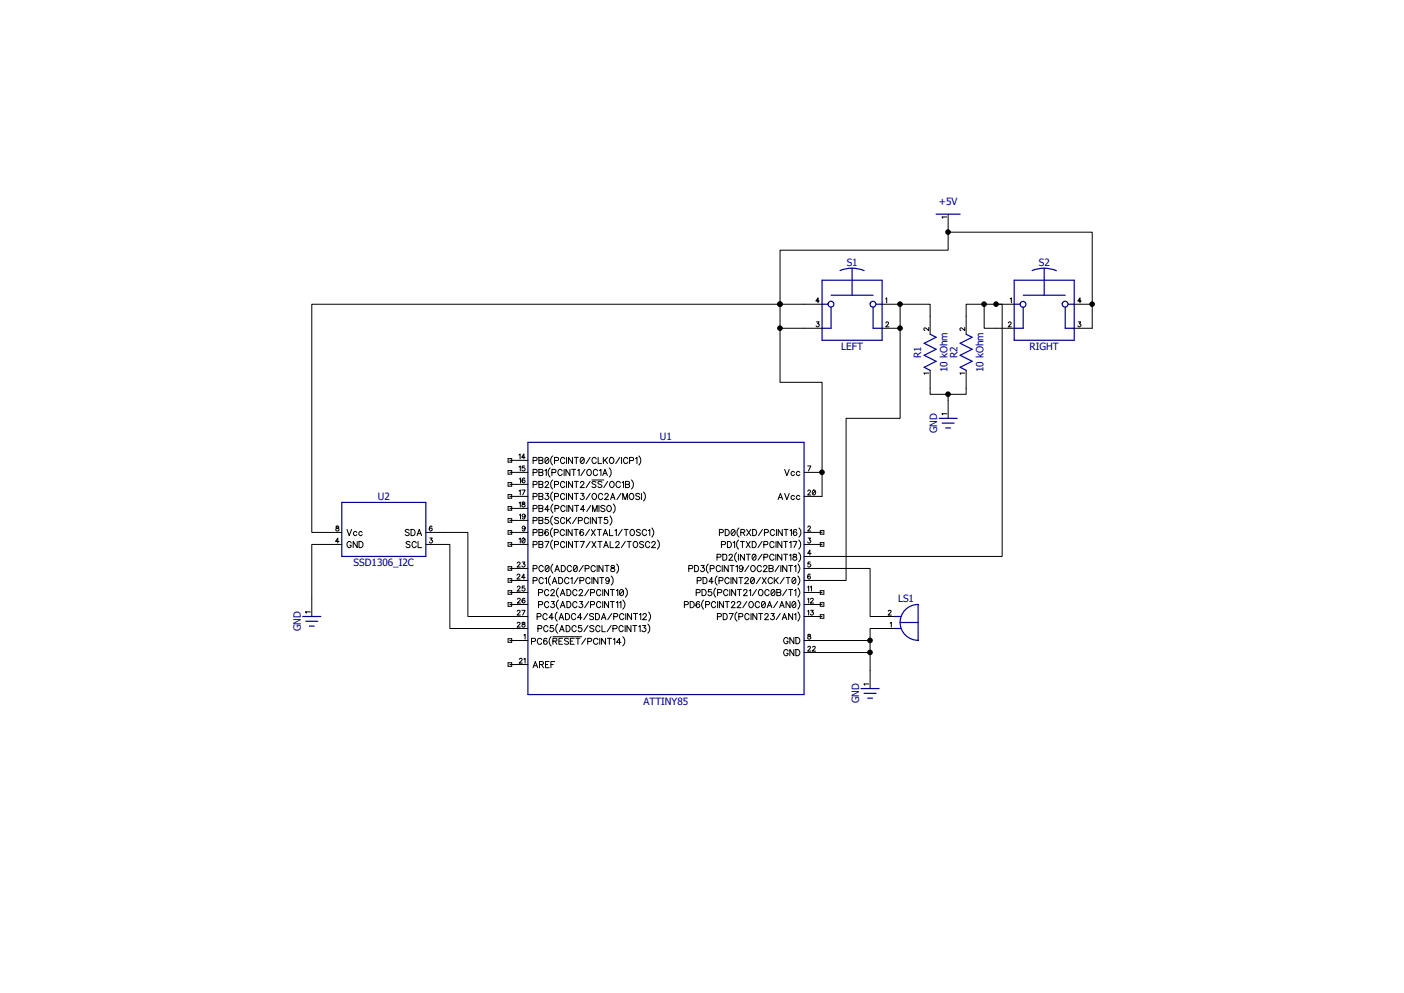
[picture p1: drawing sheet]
<svg xmlns="http://www.w3.org/2000/svg" width="297mm" height="210mm" viewBox="0 0 297 210" stroke-linecap="round" stroke-linejoin="round" font-family="sans-serif">
<defs><g id="words">
<g font-size="2.1" fill="#000096">
<text x="198.6" y="43.4">+5V</text>
<text x="179.1" y="56.3">S1</text>
<text x="219.8" y="56.3">S2</text>
<text x="178" y="74.1">LEFT</text>
<text x="194.9" y="75.7" transform="rotate(-90 194.9 75.7)">R1</text>
<text x="202.5" y="75.7" transform="rotate(-90 202.5 75.7)">R2</text>
<text x="217.8" y="74.1">RIGHT</text>
<text x="200.4" y="78.7" transform="rotate(-90 200.4 78.7)">10 kOhm</text>
<text x="208" y="78.7" transform="rotate(-90 208 78.7)">10 kOhm</text>
<text x="139.6" y="93.1">U1</text>
<text x="198.3" y="91.6" transform="rotate(-90 198.3 91.6)">GND</text>
<text x="79.9" y="105.8">U2</text>
<text x="74.8" y="119.8">SSD1306_I2C</text>
<text x="190" y="127.4">LS1</text>
<text x="63.7" y="133.5" transform="rotate(-90 63.7 133.5)">GND</text>
<text x="136.1" y="149">ATTINY85</text>
<text x="181.8" y="148.8" transform="rotate(-90 181.8 148.8)">GND</text>
</g>
</g></defs>
<path d="M0 0h297v210h-297z" fill="none" stroke="#fff" stroke-width=".21"/>
<g fill="none" stroke="#000" stroke-width=".21">
<path d="M200.3 45.9h-1l.1 .2M200.6 49.1v3.8h-35.6v16.5h8.9M200.6 49.1h30.5v15.2M200.6 45.3v3.8M165 64.3h.1M165 69.4v11.5h8.9v19M172.7 68.1h.6l-.3 .4h.1a.34 .34 0 0 1 .1 .6 .34 .34 0 0 1-.6-.2M173.3 63.7h-.7l.5-.7v1.1M173.9 64.3h-107.9v48.3h6.3M186.6 69.4h3.8M186.6 64.3h3.8M187.4 63.2l.2-.2v1.1"/>
<path d="M187.4 68.3l.2-.2 .4 .2-.6 .8h.6M190.4 64.3h6.4v6.4M190.4 69.4v19.1h-11.4v34.3h-8.9M190.4 64.3v5.1M196.5 78.9h-1l.1 .3M196.5 69.3v.6l-.9-.6-.1 .4 .2 .2M196.8 78.3v5.1h3.8v5.1M204.1 78.9h-1l.1 .3M204.1 69.3v.6l-.9-.6-.1 .4 .2 .2M204.4 78.3v5.1h-3.8M208.2 64.3h-3.8v6.4M210.7 64.3h-2.5v5.1h6.3"/>
<path d="M210.7 64.3h1.3v53.4h-41.9M210.7 64.3h3.8M213.3 68.3a.29 .29 0 0 1 .4-.2 .29 .29 0 0 1 .2 .4l-.6 .6h.7M213.7 63.2l.3-.2v1.1M227.2 64.3h3.9M228.1 68.1h.5l-.3 .4a.32 .32 0 0 1 .3 .5 .32 .32 0 0 1-.6-.1M228.7 63.7h-.7l.5-.7v1.1M231.1 64.3v5.1h-3.9M107.5 97h.7v.7h-.7zM107.5 99.5h.7v.8h-.7zM107.9 99.9h3.8M107.9 97.4h3.8"/>
<path d="M109.8 96.2l.2-.2v1.1M109.8 98.8l.3-.2v1M111 98.6h-.5l-.1 .4a.36 .36 0 0 1 .6 0 .36 .36 0 0 1-.1 .5 .36 .36 0 0 1-.5-.1M111.1 96.7h-.7l.4-.7v1.1M112.8 97.4h.7l.1-.5-.8-.2v1.3M112.8 99.9h.7l.1-.5-.8-.1v1.3M114 99.9h.6M114 97.4h.6M114 96.7l.8 .2v.3l-.2 .2 .2 .1v.5h-.8zM114 99.3l.8 .1v.4l-.2 .1 .2 .1v.5l-.8 .1zM115.3 99.5l.3-.2v1.3M115.4 96.8a.37 .37 0 0 1 .6 .2v.8a.38 .38 0 0 1-.3 .2 .38 .38 0 0 1-.4-.2v-.5z"/>
<path d="M116 97l-.7 .8M116.4 99a1.27 1.27 0 0 0 0 1.9M116.8 99.9h.7l.1-.5-.8-.1v1.3M116.9 96.4a1.27 1.27 0 0 0 0 1.9M117.3 97.4h.8v-.5l-.8-.2v1.3M118.9 99.6a.45 .45 0 0 0-.5-.3 .45 .45 0 0 0-.4 .5v.3a.45 .45 0 0 0 .4 .5 .45 .45 0 0 0 .5-.4M119.3 99.3v1.3M119.5 97.1a.45 .45 0 0 0-.6-.4 .45 .45 0 0 0-.3 .5v.3a.45 .45 0 0 0 .3 .5 .45 .45 0 0 0 .6-.3M119.8 96.7v1.3M120.6 99.3v1.3l-.9-1.3v1.3M120.9 99.3h.9M121.1 96.7v1.3l-.8-1.3v1.3"/>
<path d="M121.4 99.3v1.3M121.5 96.7h.8M121.9 96.7v1.3M122.2 99.5l.3-.2v1.3M122.9 96.8a.37 .37 0 0 1 .6 .2v.8a.38 .38 0 0 1-.3 .2 .38 .38 0 0 1-.4-.2l-.1-.5zM123.5 97l-.7 .8M123.7 99.3l-.8 1.3M124.4 99.4a.64 .64 0 0 1 .7 .4 .64 .64 0 0 1-.3 .8 .69 .69 0 0 1-.7-.5 .69 .69 0 0 1 .3-.7zM124.8 96.7l-.8 1.3M126.2 97.1a.48 .48 0 0 0-.6-.4 .48 .48 0 0 0-.4 .5v.3a.48 .48 0 0 0 .4 .5 .48 .48 0 0 0 .6-.3M126.4 99.6a.45 .45 0 0 0-.5-.3 .45 .45 0 0 0-.4 .5v.3a.45 .45 0 0 0 .4 .5 .45 .45 0 0 0 .5-.4M126.5 96.7v1.3h.8"/>
<path d="M126.8 99.5l.3-.2v1.3M127.6 96.7v1.3M128 97.3l.5 .7M128.5 96.7l-.9 .9M128.9 99a1.27 1.27 0 0 1 0 1.9M129 96.9l.2-.1a.59 .59 0 0 1 .7 .6 .59 .59 0 0 1-.7 .6l-.3-.5zM131.1 96.7l-.8 1.3M131.5 96.7v1.3M132.8 97.1a.45 .45 0 0 0-.5-.4 .45 .45 0 0 0-.4 .5v.3a.45 .45 0 0 0 .4 .5 .45 .45 0 0 0 .5-.3M133.2 97.4h.7l.1-.5-.8-.2v1.3M134.5 97l.2-.3v1.3M135.1 96.4a1.27 1.27 0 0 1 0 1.9"/>
<path d="M166 99.3l.5 1.3 .5-1.3M168.1 99.9a.4 .4 0 0 0-.6-.1 .4 .4 0 0 0 0 .6 .4 .4 0 0 0 .6 0M169.2 99.9a.42 .42 0 0 0-.6-.1 .42 .42 0 0 0 0 .7 .42 .42 0 0 0 .6-.1M170.1 99.9h3.8M170.9 98.6h.6l-.5 1M173.9 99.9v5.1h-3.8M200.3 87.5h-1l.1 .2M71.1 111.3l.1 .4 .5 .1a.33 .33 0 0 1-.1 .5 .33 .33 0 0 1-.5-.1 .33 .33 0 0 1 .1-.4l.3-.1 .2-.3-.2-.1zM71.7 114.5h-.7l.5-.7v1.1M72.3 115.1h-6.3v15.3M73.4 112l.5 1.3 .5-1.3M74.3 114.9a.45 .45 0 0 0-.5-.4 .45 .45 0 0 0-.4 .5v.3a.45 .45 0 0 0 .5 .5 .45 .45 0 0 0 .4-.5h-.3"/>
<path d="M75.5 112.6a.4 .4 0 0 0-.6-.1 .4 .4 0 0 0 0 .6 .4 .4 0 0 0 .6 0M75.6 114.5v1.3l-.9-1.3v1.3M75.9 114.5h.5a.71 .71 0 0 1 .4 .7 .71 .71 0 0 1-.4 .6h-.5zM76.6 112.6a.4 .4 0 0 0-.6-.1 .4 .4 0 0 0 0 .6 .4 .4 0 0 0 .6 0M86.6 112.2l-.3-.2-.6 .2 .2 .3 .7 .4-.3 .4-.6-.2M86.7 114.7v-.1a.47 .47 0 0 0-.8 .3l.8 .4v.4a.54 .54 0 0 1-.8-.1M87 112a.71 .71 0 0 1 .7 .3 .71 .71 0 0 1 0 .8l-.3 .2h-.4zM88.1 114.9a.45 .45 0 0 0-.6-.4 .45 .45 0 0 0-.3 .5v.3a.45 .45 0 0 0 .3 .5 .45 .45 0 0 0 .6-.3M88.2 113.3l.5-1.3 .5 1.3M88.4 112.9h.6M88.4 114.5v1.3h.8M90.1 112.6h8.9v17.8h12.7"/>
<path d="M90.1 115.1h5.1v17.8h16.5M90.9 113.8h.5l-.3 .4a.34 .34 0 0 1 .4 .3 .34 .34 0 0 1-.3 .4 .34 .34 0 0 1-.4-.3M91.4 111.4v-.1a.5 .5 0 0 0-.6 .4 .5 .5 0 0 0 .3 .6l.2-.1a.31 .31 0 0 0 .1-.4 .31 .31 0 0 0-.5 0l-.1 .2M107.5 102.1h.7v.7h-.7zM107.5 104.6h.7v.8h-.7zM107.5 107.1h.7v.8h-.7zM107.5 109.7h.7v.7h-.7zM107.5 112.2h.7v.8h-.7zM107.5 114.8h.7v.7h-.7zM107.5 119.8h.7v.8h-.7zM107.9 112.6h3.8M107.9 115.1h3.8"/>
<path d="M107.9 102.4h3.8M107.9 105h3.8M107.9 107.5h3.8M107.9 110.1h3.8M109.4 119.1a.29 .29 0 0 1 .4-.2 .29 .29 0 0 1 .2 .4l-.6 .6h.7M109.8 114l.3-.2v1.1M109.8 103.8l.3-.2v1.1M109.8 106.4l.3-.2v1M109.9 101.3l.2-.2v1.1M109.9 108.9l.2-.2v1.1M110.4 103.6h.7l-.5 1.1M110.5 106.3v.2l.5 .3a.33 .33 0 0 1-.1 .4 .33 .33 0 0 1-.4-.1 .33 .33 0 0 1 0-.4l.4-.1 .1-.3-.2-.1z"/>
<path d="M110.5 118.9h.5l-.3 .4h.2a.34 .34 0 0 1 .1 .6 .34 .34 0 0 1-.6-.2M110.5 113.9a.5 .5 0 0 1 .7 .3 .5 .5 0 0 1-.4 .7l-.4-.3zM111 114l-.6 .6M111 101.3l-.2-.2a.49 .49 0 0 0-.4 .5 .49 .49 0 0 0 .6 .5 .32 .32 0 0 0-.1-.6 .32 .32 0 0 0-.5 .3M111.1 111.6a.32 .32 0 0 1-.5 .3 .32 .32 0 0 1 0-.6h.1a.55 .55 0 0 1 .4 .5 .55 .55 0 0 1-.4 .5l-.2-.2M111.1 109.1a.32 .32 0 0 1-.5 .2 .32 .32 0 0 1 0-.5l.1-.1a.55 .55 0 0 1 .4 .6 .55 .55 0 0 1-.4 .5l-.2-.2M112.8 112.6h.7l.1-.5-.8-.1v1.3M112.8 115.2l.7-.1 .1-.5-.8-.1v1.3M112.8 102.5l.7-.1 .1-.5-.8-.1v1.3M112.8 105h.7l.1-.5-.8-.1v1.3M112.8 107.6l.7-.1 .1-.5-.8-.1v1.3M112.8 110.1h.7l.1-.5-.8-.2v1.3"/>
<path d="M114 112.6h.6M114 115.1h.6M114 102.4h.6M114 105h.6M114 107.5h.6M114 110.1h.6M114 112l.8 .1v.4l-.2 .1 .2 .1v.5l-.8 .1zM114 114.5l.8 .1v.4l-.2 .1 .2 .2v.4l-.8 .1zM114 101.8l.8 .1v.4l-.2 .1 .2 .2v.4l-.8 .1zM114 104.4l.8 .1v.4l-.2 .1 .2 .1v.5l-.8 .1zM114 106.9l.8 .1v.4l-.2 .1 .2 .2v.4l-.8 .1zM114 109.4l.8 .2v.3l-.2 .2 .2 .1v.5h-.8z"/>
<path d="M114.9 119.9a.48 .48 0 0 0-.5-.3 .48 .48 0 0 0-.4 .5v.3a.48 .48 0 0 0 .4 .5 .48 .48 0 0 0 .5-.3M115.3 114.5h.8l-.6 1.3M115.3 102.2l.3-.4 .4 .1v.4l-.7 .8h.8M115.4 104.4h.6l-.3 .5a.41 .41 0 0 1 .3 .6 .41 .41 0 0 1-.7-.1M115.5 119.7a.4 .4 0 0 1 .6 .1l.1 .3a.55 .55 0 0 1-.5 .8 .83 .83 0 0 1-.2-1.2zM116 112.2l-.1-.1a.37 .37 0 0 0-.6 .1v.7a.39 .39 0 0 0 .5 .3 .39 .39 0 0 0 .1-.6 .39 .39 0 0 0-.6 0v.3M116 109.4h-.6l-.1 .6a.46 .46 0 0 1 .7 0 .46 .46 0 0 1-.1 .6 .46 .46 0 0 1-.6-.1M116.1 119.8l-.7 .8M116.2 107.8h-.9l.6-.9v1.3M116.9 111.7a1.27 1.27 0 0 0 0 1.9M116.9 114.2a1.27 1.27 0 0 0 0 1.9M116.9 101.5a1.27 1.27 0 0 0 0 1.9"/>
<path d="M116.9 104.1a1.27 1.27 0 0 0 0 1.9M116.9 109.1a1.27 1.27 0 0 0 0 1.9M117 106.6a1.27 1.27 0 0 0 0 1.9M117 119.3a1.27 1.27 0 0 0 0 1.9M117.3 112.6h.7l.1-.5-.8-.1v1.3M117.3 115.2l.8-.1v-.5l-.8-.1v1.3M117.3 102.5l.8-.1v-.5l-.8-.1v1.3M117.3 105h.8v-.5l-.8-.1v1.3M117.4 107.6l.7-.1 .1-.4-.3-.2h-.5v1.3M118.2 109.6l-.1-.1a.47 .47 0 0 0-.8 .3l.8 .4v.5a.54 .54 0 0 1-.8-.2M118.7 119.6h.5a.71 .71 0 0 1 .4 .6 .71 .71 0 0 1-.4 .7h-.5zM119.4 112.3a.48 .48 0 0 0-.5-.3 .48 .48 0 0 0-.4 .5v.3a.48 .48 0 0 0 .4 .5 .48 .48 0 0 0 .5-.4"/>
<path d="M119.5 114.9a.45 .45 0 0 0-.6-.4 .45 .45 0 0 0-.3 .5v.3a.45 .45 0 0 0 .3 .5 .45 .45 0 0 0 .6-.3M119.5 102.2a.45 .45 0 0 0-.6-.4 .45 .45 0 0 0-.3 .5v.3a.45 .45 0 0 0 .3 .5 .45 .45 0 0 0 .6-.3M119.5 104.7a.45 .45 0 0 0-.6-.4 .45 .45 0 0 0-.3 .6v.3a.45 .45 0 0 0 .3 .5 .45 .45 0 0 0 .6-.4M119.5 109.8a.45 .45 0 0 0-.6-.4 .45 .45 0 0 0-.3 .5v.3a.45 .45 0 0 0 .3 .5 .45 .45 0 0 0 .6-.3M119.5 107.2a.48 .48 0 0 0-.5-.3 .48 .48 0 0 0-.4 .5v.3a.48 .48 0 0 0 .4 .5 .48 .48 0 0 0 .5-.3M119.8 112v1.3M119.8 101.8v1.3M119.8 104.4v1.3M119.8 109.4v1.3M119.8 114.5v1.3M119.9 106.9v1.3M120.2 110l.5 .7"/>
<path d="M120.7 109.4l-.9 .9M120.9 119.9a.48 .48 0 0 0-.5-.3 .48 .48 0 0 0-.4 .5v.3a.48 .48 0 0 0 .4 .5 .48 .48 0 0 0 .5-.3M121 112v1.3l-.8-1.3v1.3M121.1 114.5v1.3l-.8-1.3v1.3M121.1 101.8v1.3l-.8-1.3v1.3M121.1 104.4v1.3l-.8-1.3v1.3M121.2 106.9v1.3l-.9-1.3v1.3M121.5 119.7a.4 .4 0 0 1 .6 .1v.3a.55 .55 0 0 1-.4 .8l-.2-.1-.2-.4zM121.5 112h.8M121.5 114.5h.8M121.5 101.8h.8M121.5 104.4h.8"/>
<path d="M121.5 106.9h.9M121.9 112v1.3M121.9 101.8v1.3M121.9 104.4v1.3M121.9 114.5v1.3M122 109.4l-.9 1.3M122 106.9v1.3M122.1 119.8l-.7 .8M122.3 110.1h.8v-.5l-.8-.2v1.3M122.7 114.5h.9l-.6 1.3M122.8 102.2a.37 .37 0 0 1 .6-.3 .37 .37 0 0 1 0 .6l-.7 .6h.9M122.9 104.4h.6l-.4 .5a.43 .43 0 0 1 .4 .6 .43 .43 0 0 1-.8-.1"/>
<path d="M123.4 112.2v-.1a.41 .41 0 0 0-.7 .1v.7a.41 .41 0 0 0 .6 .3 .41 .41 0 0 0 .1-.6 .41 .41 0 0 0-.7 0v.3M123.4 119.6l-.9 1.3M123.7 107.8h-.9l.6-.9v1.3M124.5 109.8a.45 .45 0 0 0-.5-.4 .45 .45 0 0 0-.4 .5v.3a.45 .45 0 0 0 .4 .5 .45 .45 0 0 0 .5-.3M124.7 112l-.8 1.3M124.8 114.5l-.8 1.3M124.8 101.8l-.8 1.3M124.8 104.4l-.8 1.3M124.9 109.4v1.3M125 106.9l-.9 1.3M125.1 112l.8 1.3M125.2 114.5l.9 1.3"/>
<path d="M125.2 101.5h2.5M125.3 108.2v-1.3l.5 1.3 .5-1.3v1.3M125.5 104.4a.64 .64 0 0 1 .7 .5 .64 .64 0 0 1-.3 .8 .69 .69 0 0 1-.7-.5 .69 .69 0 0 1 .3-.8zM125.9 119.9a.48 .48 0 0 0-.5-.3 .48 .48 0 0 0-.4 .5v.3a.48 .48 0 0 0 .4 .5 .48 .48 0 0 0 .5-.3M125.9 112l-.8 1.3M126.1 114.5l-.9 1.3M126.1 102l-.3-.2-.6 .2 .1 .3 .6 .2 .2 .2-.3 .4-.6-.2M126.2 109.4v1.3l-.9-1.3v1.3M126.3 119.6v1.3M126.4 112h.8M126.5 114.5h.8M126.5 109.4h.9"/>
<path d="M126.7 106.9v1.3M126.8 112v1.3M126.9 114.5v1.3M127 109.4v1.3M127.3 102l-.3-.2-.5 .2 .1 .3 .7 .4a.46 .46 0 0 1-.3 .4 .46 .46 0 0 1-.5-.2M127.5 104.7a.48 .48 0 0 0-.5-.3 .48 .48 0 0 0-.4 .5v.3a.48 .48 0 0 0 .4 .5 .48 .48 0 0 0 .5-.4M127.5 100.6l.5-1.3 .5 1.3M127.6 119.6v1.3l-.9-1.3v1.3M127.6 113.3l.5-1.3 .5 1.3M127.7 100.2h.6M127.7 115.8l.5-1.3 .5 1.3M127.8 112.9h.6"/>
<path d="M127.9 115.4h.6M128 119.6h.8M128 104.7l.2-.3h.2l.3 .2-.2 .4-.6 .7h.8M128 107.1l-.4-.2-.5 .2 .1 .3 .8 .4a.48 .48 0 0 1-.4 .4 .48 .48 0 0 1-.5-.2M128.4 119.6v1.3M128.5 107.1l.1-.1a.59 .59 0 0 1 .7 .5 .59 .59 0 0 1-.7 .6l-.2-.4zM128.5 109.4h-.6l-.1 .6a.45 .45 0 0 1 .7 0 .45 .45 0 0 1-.1 .7 .45 .45 0 0 1-.6-.2M128.6 101.8l-.9 1.3M128.9 112v1.3h.8M129 109.1a1.27 1.27 0 0 1 0 1.9M129.1 114.5v1.3h.7M129.2 105.7l.4-1.3 .5 1.3"/>
<path d="M129.2 101.9a.64 .64 0 0 1 .8 .4 .64 .64 0 0 1-.4 .8 .69 .69 0 0 1-.6-.5 .69 .69 0 0 1 .2-.7zM129.3 105.2h.6M129.3 119.7l-.1 .2 .7 .3 .1 .3a.44 .44 0 0 1-.3 .4 .44 .44 0 0 1-.5-.3v-.2l.7-.4 .1-.2a.44 .44 0 0 0-.7-.1zM129.7 106.6a1.27 1.27 0 0 1 0 1.9M130.1 112.2l.3-.2v1.3M130.3 114.9l.2-.4 .4 .1v.4l-.7 .8h.9M130.4 119.3a1.27 1.27 0 0 1 0 1.9M131.2 102.2a.48 .48 0 0 0-.5-.4 .48 .48 0 0 0-.4 .5 .54 .54 0 0 0 .2 .7 .54 .54 0 0 0 .7-.1v-.1M131.4 104.4l-.9 1.3M131.6 102.1l.3-.3v1.3M131.6 112l-.8 1.3M131.7 105.7v-1.3l.5 1.3 .5-1.3v1.3"/>
<path d="M132 112h.9M132.3 114.5l-.9 1.3M132.3 101.8h.6l.3 .3-.3 .3 .2 .1 .1 .4-.3 .2h-.6zM132.3 102.4h.6M132.5 112v1.3M132.7 114.5h.8M133.1 114.5v1.3M133.4 104.4a.64 .64 0 0 1 .7 .5 .64 .64 0 0 1-.4 .8 .69 .69 0 0 1-.6-.5 .69 .69 0 0 1 .3-.8zM133.4 112.2l.1-.1a.59 .59 0 0 1 .8 .5 .59 .59 0 0 1-.8 .6l-.2-.4zM133.6 101.5a1.27 1.27 0 0 1 0 1.9M134.2 114.6a.6 .6 0 0 1 .7 .6 .6 .6 0 0 1-.7 .5l-.3-.4zM135.3 104.6l-.3-.2-.5 .2 .1 .3 .7 .4a.46 .46 0 0 1-.3 .4 .46 .46 0 0 1-.5-.2"/>
<path d="M135.5 112.2l-.3-.2-.6 .2 .1 .3 .8 .4-.3 .4-.6-.2M135.7 104.4v1.3M136.1 104.1a1.27 1.27 0 0 1 0 1.9M136.1 114.7l-.3-.2-.5 .2 .1 .3 .7 .4-.3 .4-.5-.2M136.8 112.3a.48 .48 0 0 0-.6-.3 .48 .48 0 0 0-.4 .5 .54 .54 0 0 0 .2 .7 .54 .54 0 0 0 .7-.1l.1-.2M137.2 112.2l.3-.2v1.3M137.5 114.9a.48 .48 0 0 0-.6-.4 .48 .48 0 0 0-.4 .5v.3a.48 .48 0 0 0 .4 .5 .48 .48 0 0 0 .6-.3M137.9 111.7a1.27 1.27 0 0 1 0 1.9M137.9 114.9l.2-.4 .5 .1v.3l-.8 .9h.9M139.1 114.2a1.27 1.27 0 0 1 0 1.9M146.9 119.6h.5a.71 .71 0 0 1 .4 .6 .71 .71 0 0 1-.4 .7h-.5zM148.3 119.6h.7l-.4 .5a.41 .41 0 0 1 .3 .7 .41 .41 0 0 1-.7-.2"/>
<path d="M149.9 119.3a1.27 1.27 0 0 0 0 1.9M151.7 117.9l.8-.1v-.5l-.8-.1v1.3M152.2 112.6h.7l.1-.4-.3-.2h-.5v1.3M152.4 119.9a.45 .45 0 0 0-.5-.3 .45 .45 0 0 0-.4 .5v.3a.45 .45 0 0 0 .4 .5 .45 .45 0 0 0 .5-.3M152.6 115.2l.8-.1 .1-.3-.3-.3h-.6v1.3M152.8 119.6v1.3M152.9 117.2h.4a.68 .68 0 0 1 .5 .7 .68 .68 0 0 1-.5 .6h-.4zM153.4 112h.4a.71 .71 0 0 1 .5 .6 .71 .71 0 0 1-.5 .7h-.4zM153.9 114.5a.7 .7 0 0 1 .8 .4 .7 .7 0 0 1-.2 .8l-.6 .1zM154.1 119.6v1.3l-.9-1.3v1.3M154.2 117.5l.3-.3 .4 .2v.3l-.7 .8h.8M154.4 119.6h.9"/>
<path d="M154.9 112.1a.37 .37 0 0 1 .5 .1v.8a.38 .38 0 0 1-.3 .3 .38 .38 0 0 1-.4-.3l-.1-.5zM154.9 119.6v1.3M155.1 114.8l.3-.3v1.3M155.4 112.2l-.7 .8M155.7 119.8l.3-.2v1.3M155.8 116.9a1.32 1.32 0 0 0 0 1.9M156.2 117.2v1.3M156.3 114.2a1.27 1.27 0 0 0 0 1.9M156.3 111.7a1.27 1.27 0 0 0 0 1.9M156.6 114.5h.9M156.7 112.6l.8-.1v-.4l-.8-.1v1.3M157.1 114.5v1.3"/>
<path d="M157.1 112.6l.5 .7M157.5 117.2v1.3l-.9-1.3v1.3M157.9 114.5l.8 1.3M157.9 117.2h.8M157.9 112l.9 1.3M158.3 117.2v1.3M158.4 119.6l-.8 1.3M158.7 114.5l-.8 1.3M158.8 112l-.9 1.3M159 119.7a.59 .59 0 0 1 .8 .5 .59 .59 0 0 1-.8 .6l-.2-.4zM159.1 114.5a.7 .7 0 0 1 .8 .4 .7 .7 0 0 1-.2 .8l-.6 .1zM159.2 112a.7 .7 0 0 1 .8 .4 .7 .7 0 0 1-.2 .8l-.6 .1z"/>
<path d="M159.3 117.3l.3-.1a.7 .7 0 0 1 .3 .7 .7 .7 0 0 1-.4 .6l-.4-.6zM159.9 117.4l-.7 .8M161.1 119.9a.48 .48 0 0 0-.6-.3 .48 .48 0 0 0-.4 .5v.3a.48 .48 0 0 0 .4 .5 .48 .48 0 0 0 .6-.3M161.2 114.5l-.8 1.3M161.2 117.2l-.8 1.3M161.3 112l-.9 1.3M161.5 119.9l.3-.3h.2l.3 .2-.8 1.1h.8M161.6 115.2l.7-.1 .1-.5-.8-.1v1.3M161.6 117.9l.8-.1v-.5l-.8-.1v1.3M161.7 112.6h.7l.2-.4-.4-.2h-.5v1.3M162.7 119.6h.5l.4 .2-.4 .4 .4 .3-.2 .3-.7 .1zM163.7 114.9a.45 .45 0 0 0-.5-.4 .45 .45 0 0 0-.3 .5v.3a.45 .45 0 0 0 .3 .5 .45 .45 0 0 0 .5-.3"/>
<path d="M163.7 117.5a.48 .48 0 0 0-.5-.3 .48 .48 0 0 0-.4 .5 .53 .53 0 0 0 .2 .7 .53 .53 0 0 0 .7-.2M163.8 112.3a.45 .45 0 0 0-.5-.3 .45 .45 0 0 0-.4 .5v.3a.45 .45 0 0 0 .4 .5 .45 .45 0 0 0 .5-.4M164.1 117.2v1.3M164.2 114.5v1.3M164.3 112v1.3M164.6 105.7l.5-1.3 .5 1.3M164.8 119.6l-.8 1.3M164.8 105.2h.6M165.2 119.6v1.3M165.4 114.5v1.3l-.9-1.3v1.3M165.4 117.2v1.3l-.9-1.3v1.3M165.5 112v1.3l-.9-1.3v1.3"/>
<path d="M165.8 114.5h.8M165.8 117.2h.8M165.9 112h.8M166 104.4l.5 1.3 .5-1.3M166.2 114.5v1.3M166.2 117.2v1.3M166.3 112v1.3M166.5 119.6v1.3l-.9-1.3v1.3M166.8 119.6h.9M167 114.8l.3-.3v1.3M167 117.4l.3-.2v1.3M167.1 112.2l.3-.2v1.3"/>
<path d="M167.3 119.6v1.3M167.7 114.5h.9l-.6 1.3M167.9 117.3v.3l.5 .2 .2 .3a.44 .44 0 0 1-.4 .4 .44 .44 0 0 1-.5-.3l.2-.4 .6-.3-.1-.2zM168.1 119.8l.3-.2v1.3M168.1 105a.4 .4 0 0 0-.6-.1 .4 .4 0 0 0 0 .6 .4 .4 0 0 0 .6 0M168.5 112.2l-.2-.2a.69 .69 0 0 0-.5 .6 .69 .69 0 0 0 .4 .7 .4 .4 0 0 0 .4-.4 .4 .4 0 0 0-.4-.4 .4 .4 0 0 0-.4 .4M168.8 119.3a1.27 1.27 0 0 1 0 1.9M169 114.2a1.27 1.27 0 0 1 0 1.9M169 116.9a1.32 1.32 0 0 1 0 1.9M169 111.7a1.27 1.27 0 0 1 0 1.9M169.2 105a.42 .42 0 0 0-.6-.1 .42 .42 0 0 0 0 .6 .42 .42 0 0 0 .6 0M170.1 112.6h3.8"/>
<path d="M170.1 115.1h3.8M170.9 111.5l.2-.2 .4 .2-.6 .8h.6M170.9 103.9l.2-.3 .4 .2-.6 .9h.6M170.9 113.8h.5l-.2 .4a.32 .32 0 0 1 .2 .5 .32 .32 0 0 1-.5-.1M171.4 118.9h-.5v.4a.36 .36 0 0 1 .5 0 .36 .36 0 0 1 0 .6 .36 .36 0 0 1-.5-.2M171.6 117.1h-.7l.4-.8v1.1M172 103.7l.1-.1a.54 .54 0 0 1 .5 .6 .54 .54 0 0 1-.5 .5l-.3-.5zM172.5 103.8l-.6 .7M173.5 112.2h.8v.8h-.8zM173.5 114.8h.8v.7h-.8zM65.7 129.4h-1.1l.2 .3M107.5 135.1h.7v.7h-.7z"/>
<path d="M107.5 122.4h.7v.7h-.7zM107.5 124.9h.7v.8h-.7zM107.5 127.5h.7v.7h-.7zM107.9 135.5h3.8M107.9 120.2h3.8M107.9 122.8h3.8M107.9 125.3h3.8M107.9 127.8h3.8M109.4 121.7a.29 .29 0 0 1 .4-.3 .29 .29 0 0 1 .1 .4l-.6 .7h.7M109.4 131.8a.3 .3 0 0 1 .3-.2 .3 .3 0 0 1 .3 .3l-.6 .7h.7M109.4 124.2a.29 .29 0 0 1 .4-.2 .29 .29 0 0 1 .2 .4l-.6 .6h.7M109.4 129.3a.3 .3 0 0 1 .3-.2 .3 .3 0 0 1 .3 .2l-.6 .8h.7"/>
<path d="M109.5 126.7a.3 .3 0 0 1 .3-.2 .3 .3 0 0 1 .3 .3l-.7 .8h.7M109.9 139.4l.2-.2 .3 .2-.6 .9h.7M110.4 129.1h.7l-.5 1M110.5 131.7v.3a.4 .4 0 0 1 .5 .1 .4 .4 0 0 1 0 .4h-.5a.4 .4 0 0 1 0-.4 .4 .4 0 0 1 .5-.1v-.3zM110.8 134.3l.3-.1v1M110.8 139.4l.3-.2v1.1M111 124h-.5l-.1 .4a.36 .36 0 0 1 .6 0 .36 .36 0 0 1-.1 .5 .36 .36 0 0 1-.5-.1M111 126.7l-.2-.2a.47 .47 0 0 0-.4 .6 .47 .47 0 0 0 .6 .4 .32 .32 0 0 0-.1-.6 .32 .32 0 0 0-.5 .3M111.1 122.1h-.7l.4-.7v1.1M112.4 135.7l.8-.1v-.5l-.8-.1v1.3M112.8 120.3l.7-.1 .1-.5-.8-.1v1.3M112.8 122.8h.7l.1-.5-.8-.2v1.3"/>
<path d="M113.6 130.4h.7l.2-.4-.3-.2h-.6v1.3M113.8 133l.7-.1 .1-.4-.3-.2h-.5v1.3M113.9 125.3h.8l.1-.4-.3-.2h-.6v1.3M113.9 127.9l.8-.1 .1-.3-.3-.3h-.6v1.3M114.6 135.3a.53 .53 0 0 0-.7-.2 .53 .53 0 0 0-.2 .7 .48 .48 0 0 0 .4 .5 .48 .48 0 0 0 .5-.3M114.9 122.5a.48 .48 0 0 0-.5-.4 .48 .48 0 0 0-.4 .5v.3a.48 .48 0 0 0 .4 .5 .48 .48 0 0 0 .5-.3M115.3 122.4l.3-.3v1.3M115.7 135.2l-.3-.2a.68 .68 0 0 0-.5 .7 .68 .68 0 0 0 .5 .6 .39 .39 0 0 0 .4-.4 .39 .39 0 0 0-.4-.4 .39 .39 0 0 0-.4 .3M115.7 130.1a.45 .45 0 0 0-.5-.3 .45 .45 0 0 0-.3 .5v.3a.45 .45 0 0 0 .3 .5 .45 .45 0 0 0 .5-.4M115.9 132.6a.45 .45 0 0 0-.5-.3 .45 .45 0 0 0-.4 .5v.3a.45 .45 0 0 0 .4 .5 .45 .45 0 0 0 .5-.3M116.1 125a.45 .45 0 0 0-.5-.3 .45 .45 0 0 0-.4 .5v.3a.45 .45 0 0 0 .4 .5 .45 .45 0 0 0 .5-.4M116.1 127.6a.45 .45 0 0 0-.5-.4 .45 .45 0 0 0-.4 .5v.3a.45 .45 0 0 0 .4 .5 .45 .45 0 0 0 .5-.3"/>
<path d="M116.2 139.9h-.8v1.3h.8M116.5 121.8a1.27 1.27 0 0 0 0 1.9M116.5 125l.3-.3 .4 .1v.4l-.7 .8h.8M116.6 134.7a1.32 1.32 0 0 0 0 1.9M116.6 127.2h.7l-.4 .5a.41 .41 0 0 1 .3 .7 .41 .41 0 0 1-.7-.1M116.8 123.4l.5-1.3 .5 1.3M117 134.7h6.1M117 135.6h.7v-.6h-.7v1.3M117 123h.6M117.1 132.3h-.6l-.1 .5a.46 .46 0 0 1 .7 0 .46 .46 0 0 1-.1 .7 .46 .46 0 0 1-.7-.2M117.1 130.6h-.9l.6-.8v1.3M117.3 139.9h-.8v1.3"/>
<path d="M117.4 120.9l.5-1.3 .5 1.3M117.4 135.6l.4 .7M117.6 120.5h.6M117.9 129.5a1.27 1.27 0 0 0 0 1.9M118 132a1.27 1.27 0 0 0 0 1.9M118.2 124.4a1.27 1.27 0 0 0 0 1.9M118.2 126.9a1.27 1.27 0 0 0 0 1.9M118.2 122.1h.4a.71 .71 0 0 1 .5 .7 .71 .71 0 0 1-.5 .6h-.4zM118.2 135.6h.5M118.3 131.1l.4-1.3 .6 1.3M118.4 133.6l.5-1.3 .4 1.3M118.4 130.6h.7"/>
<path d="M118.5 126l.5-1.3 .5 1.3M118.5 128.5l.5-1.3 .5 1.3M118.6 133.2h.6M118.7 128.1h.6M118.7 125.6h.6M119 135h-.8v1.3h.8M119.6 129.8h.5a.71 .71 0 0 1 .4 .6 .71 .71 0 0 1-.4 .7h-.5zM119.8 132.3a.7 .7 0 0 1 .7 .4 .7 .7 0 0 1-.1 .8l-.6 .1zM119.9 124.7a.7 .7 0 0 1 .8 .4 .7 .7 0 0 1-.2 .8l-.6 .1zM119.9 127.2a.7 .7 0 0 1 .8 .4 .7 .7 0 0 1-.2 .8l-.6 .1zM120.3 135.2l-.3-.2-.6 .2 .1 .3 .6 .2 .2 .2v.2l-.3 .2-.6-.2M120.4 122.5a.48 .48 0 0 0-.6-.4 .48 .48 0 0 0-.4 .5 .54 .54 0 0 0 .2 .7 .54 .54 0 0 0 .7-.1l.1-.1"/>
<path d="M120.6 135.6h.5M120.7 122.4l.3-.3v1.3M121.5 135h-.9v1.3h.9M121.8 130.1a.48 .48 0 0 0-.5-.3 .48 .48 0 0 0-.4 .5 .54 .54 0 0 0 .1 .6 .54 .54 0 0 0 .8 0v-.2M121.8 135h.9M121.9 132.6a.45 .45 0 0 0-.5-.3 .45 .45 0 0 0-.4 .5v.3a.45 .45 0 0 0 .4 .5 .45 .45 0 0 0 .5-.3M122 125a.45 .45 0 0 0-.5-.3 .45 .45 0 0 0-.3 .5v.3a.45 .45 0 0 0 .3 .5 .45 .45 0 0 0 .5-.4M122 127.6a.45 .45 0 0 0-.5-.4 .45 .45 0 0 0-.3 .5v.3a.45 .45 0 0 0 .3 .5 .45 .45 0 0 0 .5-.3M122.3 135v1.3M122.3 122.1l-.8 1.3M122.5 125l.3-.3 .4 .1v.4l-.7 .8h.8M122.6 127.2h.6l-.3 .5a.41 .41 0 0 1 .3 .7 .41 .41 0 0 1-.7-.1"/>
<path d="M122.7 122.8h.7l.1-.5-.8-.2v1.3M123 132.3h-.6l-.1 .5a.46 .46 0 0 1 .7 0 .46 .46 0 0 1 0 .7 .46 .46 0 0 1-.7-.2M123.1 130.6h-.9l.6-.8v1.3M123.8 120.3l.7-.1 .1-.5-.8-.1v1.3M123.9 135l-.8 1.3M124.3 135.7l.8-.1 .1-.2-.1-.4h-.8v1.3M124.3 129.8l-.8 1.3M124.4 132.3l-.9 1.3M124.5 124.7l-.8 1.3M124.5 127.2l-.8 1.3M124.8 122.5a.48 .48 0 0 0-.5-.4 .48 .48 0 0 0-.4 .5v.3a.48 .48 0 0 0 .4 .5 .48 .48 0 0 0 .5-.3M124.9 125.3h.8v-.5l-.8-.1v1.3"/>
<path d="M124.9 127.9l.8-.1v-.5l-.8-.1v1.3M125.2 122.1v1.3M125.6 130l-.3-.2-.6 .2 .1 .3 .7 .3v.4l-.4 .1-.4-.2M125.6 132.5l-.3-.2-.5 .2 .1 .3 .7 .4a.48 .48 0 0 1-.3 .4 .48 .48 0 0 1-.5-.2M126 129.8a.7 .7 0 0 1 .8 .3 .7 .7 0 0 1-.2 .9l-.6 .1zM126.5 122.1v1.3l-.9-1.3v1.3M126.5 135.3a.53 .53 0 0 0-.7-.2 .53 .53 0 0 0-.2 .7 .48 .48 0 0 0 .4 .5 .48 .48 0 0 0 .5-.3M126.9 135v1.3M126.9 122.1h.8M126.9 132.6a.45 .45 0 0 0-.5-.3 .45 .45 0 0 0-.4 .5v.3a.45 .45 0 0 0 .4 .5 .45 .45 0 0 0 .5-.3M127.1 125a.45 .45 0 0 0-.5-.3 .45 .45 0 0 0-.4 .5v.3a.45 .45 0 0 0 .4 .5 .45 .45 0 0 0 .5-.4M127.1 127.6a.45 .45 0 0 0-.5-.4 .45 .45 0 0 0-.4 .5v.3a.45 .45 0 0 0 .4 .5 .45 .45 0 0 0 .5-.3"/>
<path d="M127.2 131.1l.5-1.3 .5 1.3M127.3 122.1v1.3M127.3 132.3v1.3h.8M127.4 130.6h.6M127.5 124.7v1.3M127.5 127.2v1.3M128.1 135v1.3l-.8-1.3v1.3M128.5 135h.9M128.7 124.7v1.3l-.8-1.3v1.3M128.7 127.2v1.3l-.8-1.3v1.3M128.9 135v1.3M128.9 122.6a.4 .4 0 0 1-.5 .4 .4 .4 0 0 1-.2-.6 .4 .4 0 0 1 .6-.1l.1 .3a.65 .65 0 0 1-.5 .8l-.2-.2"/>
<path d="M129.1 124.7h.9M129.1 127.2h.9M129.3 121.8a1.27 1.27 0 0 1 0 1.9M129.3 132.3l-.9 1.3M129.4 129.8l-.8 1.3M129.5 124.7v1.3M129.5 127.2v1.3M129.7 133l.7-.1 .2-.4-.4-.2h-.5v1.3M129.8 135.3l.2-.3v1.3M129.8 130.4h.8l.1-.4-.3-.2h-.6v1.3M130.4 124.9l.3-.2v1.3M130.4 127.5l.3-.3v1.3"/>
<path d="M131.1 127.5l.3-.3v1.3M131.2 124.8a.41 .41 0 0 1 .7 .1v.3a.55 .55 0 0 1-.5 .8 .83 .83 0 0 1-.2-1.2zM131.4 135.8h-1l.7-.8v1.3M131.7 134.7a1.32 1.32 0 0 1 0 1.9M131.7 126.9a1.2 1.2 0 0 1 0 1.9M131.8 132.6a.45 .45 0 0 0-.5-.3 .45 .45 0 0 0-.4 .5v.3a.45 .45 0 0 0 .4 .5 .45 .45 0 0 0 .5-.3M131.9 124.9l-.8 .8M132 130.1a.48 .48 0 0 0-.5-.3 .48 .48 0 0 0-.4 .5v.3a.48 .48 0 0 0 .4 .5 .48 .48 0 0 0 .5-.4M132.2 132.3v1.3M132.3 124.4a1.27 1.27 0 0 1 0 1.9M132.4 129.8v1.3M133.5 132.3v1.3l-.9-1.3v1.3"/>
<path d="M133.6 129.8v1.3l-.8-1.3v1.3M133.9 132.3h.8M134 129.8h.9M134.3 132.3v1.3M134.5 129.8v1.3M135.1 132.5l.3-.2v1.3M135.3 130l.3-.2v1.3M135.9 132.3h.7l-.4 .5a.43 .43 0 0 1 .4 .7 .43 .43 0 0 1-.8-.2M136 130.1l.2-.3h.3l.2 .2-.1 .4-.7 .7h.9M137 132a1.27 1.27 0 0 1 0 1.9M137.2 129.5a1.27 1.27 0 0 1 0 1.9M144.8 127.9l.7-.1 .1-.3-.3-.3h-.5v1.3"/>
<path d="M145.7 120.3l.7-.1 .1-.5-.8-.1v1.3M146 127.2h.4a.71 .71 0 0 1 .5 .7 .71 .71 0 0 1-.5 .6h-.4zM147.3 125.3h.7l.1-.5-.8-.1v1.3M147.5 122.8h.7l.1-.5-.8-.2v1.3M148 127.4l-.1-.1a.37 .37 0 0 0-.6 .2 .66 .66 0 0 0 .4 1 .41 .41 0 0 0 .4-.4 .41 .41 0 0 0-.4-.4 .41 .41 0 0 0-.5 .4M148.5 124.7a.71 .71 0 0 1 .8 .3 .71 .71 0 0 1 0 .8l-.4 .2h-.4zM148.7 122.1a.71 .71 0 0 1 .8 .3 .71 .71 0 0 1 0 .8l-.4 .2h-.4zM148.8 126.9a1.27 1.27 0 0 0 0 1.9M149.3 127.9l.7-.1 .1-.3-.3-.3h-.5v1.3M150.2 120.3l.8-.1v-.5l-.8-.1v1.3M150.5 124.7h-.6l-.1 .5a.46 .46 0 0 1 .7 0 .46 .46 0 0 1-.1 .7 .46 .46 0 0 1-.6-.2M150.9 123h-.9l.6-.9v1.3"/>
<path d="M151.4 127.6a.45 .45 0 0 0-.5-.4 .45 .45 0 0 0-.4 .5v.3a.45 .45 0 0 0 .4 .5 .45 .45 0 0 0 .5-.3M151.4 124.4a1.27 1.27 0 0 0 0 1.9M151.7 121.8a1.27 1.27 0 0 0 0 1.9M151.8 130.4h.7l.1-.5-.8-.1v1.3M151.8 127.2v1.3M151.8 125.3h.8l.1-.4-.3-.2h-.6v1.3M152.1 122.8h.7l.1-.5-.8-.2v1.3M153 129.8a.71 .71 0 0 1 .8 .2 .71 .71 0 0 1 0 .9l-.4 .2h-.4zM153 127.2v1.3l-.8-1.3v1.3M153.4 127.2h.9M153.8 127.2v1.3M154 125a.45 .45 0 0 0-.6-.3 .45 .45 0 0 0-.3 .5v.3a.45 .45 0 0 0 .3 .5 .45 .45 0 0 0 .6-.4"/>
<path d="M154.3 122.5a.48 .48 0 0 0-.6-.4 .48 .48 0 0 0-.4 .5v.3a.48 .48 0 0 0 .4 .5 .48 .48 0 0 0 .6-.3M154.3 129.8h.8l-.6 1.3M154.4 124.7v1.3M154.6 122.1v1.3M154.7 127.6l.3-.4 .4 .1v.4l-.7 .8h.8M155.6 124.7v1.3l-.8-1.3v1.3M155.9 122.1v1.3l-.9-1.3v1.3M155.9 129.5a1.27 1.27 0 0 0 0 1.9M156 127.6l.2-.4 .4 .1 .1 .3-.8 .9h.9M156 124.7h.8M156.3 122.1h.8M156.3 130.4h.8v-.5l-.8-.1v1.3"/>
<path d="M156.4 124.7v1.3M156.7 122.1v1.3M157.2 120a.4 .4 0 0 1-.5 .4 .4 .4 0 0 1-.3-.6 .4 .4 0 0 1 .7 0l.1 .2a.65 .65 0 0 1-.5 .9l-.3-.2M157.3 125l.3-.3 .4 .1v.4l-.7 .8h.8M157.6 122.5l.2-.4 .4 .2 .1 .2-.8 .9h.9M158 127.2l-.9 1.3M158.5 130.1a.45 .45 0 0 0-.6-.4 .45 .45 0 0 0-.3 .6v.3a.45 .45 0 0 0 .3 .5 .45 .45 0 0 0 .6-.4M158.5 124.9l.3-.2v1.3M158.6 127.3a.6 .6 0 0 1 .8 .6 .6 .6 0 0 1-.8 .5l-.2-.4zM158.9 129.8v1.3M159 122.2a.37 .37 0 0 1 .6 .2v.3a.55 .55 0 0 1-.5 .7l-.3-.5zM159.6 122.4l-.8 .8"/>
<path d="M160 124.7l-.8 1.3M160.1 129.8v1.3l-.8-1.3v1.3M160.5 129.8h.8M160.7 124.8a.6 .6 0 0 1 .7 .5 .6 .6 0 0 1-.7 .6l-.3-.4zM160.7 127.6a.45 .45 0 0 0-.6-.4 .45 .45 0 0 0-.3 .5v.3a.45 .45 0 0 0 .3 .5 .45 .45 0 0 0 .6-.3M160.9 122.1l-.9 1.3M160.9 129.8v1.3M161.2 127.3a.63 .63 0 0 1 .8 .5 .63 .63 0 0 1-.5 .7h-.1a.87 .87 0 0 1-.2-1.2zM161.2 122.1l.9 1.3M161.8 130.1a.37 .37 0 0 1 .6-.3 .37 .37 0 0 1-.1 .6l-.5 .7h.8M161.8 127.5l-.7 .8M162.1 122.1l-.9 1.3"/>
<path d="M162.3 128.5l.5-1.3 .5 1.3M162.5 128.1h.6M162.7 120.2h.5M162.7 125a.45 .45 0 0 0-.5-.3 .45 .45 0 0 0-.4 .5v.3a.45 .45 0 0 0 .4 .5 .45 .45 0 0 0 .5-.4M163.1 129.8h.7l-.4 .5a.42 .42 0 0 1 .4 .5 .42 .42 0 0 1-.7 .2l-.1-.2M163.3 124.8a.63 .63 0 0 1 .7 .4 .63 .63 0 0 1-.4 .8h-.2a.87 .87 0 0 1-.1-1.2zM163.4 122.5a.48 .48 0 0 0-.5-.4 .48 .48 0 0 0-.4 .5 .54 .54 0 0 0 .2 .7 .54 .54 0 0 0 .7-.1v-.1M163.8 122.1v1.3M163.9 124.9l-.7 .8M164.1 122.7l.5 .7M164.3 124.7l.8 .1v.4l-.2 .1 .2 .1v.5l-.8 .1zM164.3 125.3h.6"/>
<path d="M164.5 127.2l-.8 1.3M164.6 122.1l-.8 .9M164.9 128.5l.5-1.3 .5 1.3M165.1 129.8l-.9 1.3M165.1 128.1h.6M165.5 131.1l.4-1.3 .6 1.3M165.7 130.6h.5M165.9 122.1l-.8 1.3M166.3 122.1h.8M166.5 124.7l-.9 1.3M166.7 135.2a.48 .48 0 0 0-.5-.4 .48 .48 0 0 0-.4 .5 .54 .54 0 0 0 .2 .7 .54 .54 0 0 0 .7-.1v-.3h-.3M166.7 137.7a.48 .48 0 0 0-.5-.3 .48 .48 0 0 0-.4 .5 .54 .54 0 0 0 .2 .7 .54 .54 0 0 0 .7-.1v-.3h-.3"/>
<path d="M166.7 122.1v1.3M166.8 124.7h.9M167.1 127.2v1.3l-.8-1.3v1.3M167.3 124.7v1.3M167.7 129.8v1.3l-.9-1.3v1.3M167.7 122.2a.37 .37 0 0 1 .6 .2l.1 .3a.55 .55 0 0 1-.5 .7l-.4-.5zM167.7 127.3a.37 .37 0 0 1 .6 .2l.1 .3a.55 .55 0 0 1-.5 .7l-.4-.5zM167.9 134.8v1.3l-.8-1.3v1.3M167.9 137.4v1.3l-.8-1.3v1.3M168.1 124.9l.3-.2v1.3M168.1 130l.3-.2v1.3M168.3 122.4l-.7 .8"/>
<path d="M168.3 127.5l-.7 .8M168.4 134.8a.7 .7 0 0 1 .7 .4 .7 .7 0 0 1-.1 .9h-.6zM168.4 137.4a.7 .7 0 0 1 .7 .4 .7 .7 0 0 1-.1 .8l-.6 .1zM168.8 121.8a1.27 1.27 0 0 1 0 1.9M168.8 124.4a1.27 1.27 0 0 1 0 1.9M168.8 126.9a1.27 1.27 0 0 1 0 1.9M168.8 129.5a1.27 1.27 0 0 1 0 1.9M170.1 135.5h14v10.1M170.1 120.2h14v10.2h5M170.1 138h14M170.1 125.3h3.8M170.1 127.8h3.8"/>
<path d="M170.1 130.4h3.8M170.9 124.2l.2-.2v1M170.9 126.7l.2-.2v1.1M170.9 129.2l.2-.1v1M170.9 136.9l.2-.2 .4 .2-.6 .8h.6M170.9 134.2v.3l.6 .3-.2 .4-.4-.1v-.3l.1-.2 .4-.1v-.2zM171.4 121.6l-.2-.2a.57 .57 0 0 0-.3 .5 .57 .57 0 0 0 .3 .6 .31 .31 0 0 0 .3-.3 .31 .31 0 0 0-.3-.4 .31 .31 0 0 0-.3 .3M171.4 124.2l.3-.2v1M171.4 126.7a.3 .3 0 0 1 .4-.2 .3 .3 0 0 1 .2 .3l-.6 .8h.7M171.5 129.1h.5l-.3 .4h.2a.35 .35 0 0 1 .1 .5 .35 .35 0 0 1-.6-.1M171.9 136.9l.2-.2 .4 .2-.7 .8h.8M173.5 124.9h.8v.8h-.8z"/>
<path d="M173.5 127.5h.8v.7h-.8zM173.5 130h.8v.8h-.8zM187.9 129.3a.3 .3 0 0 1 .3-.2 .3 .3 0 0 1 .3 .2l-.6 .8h.7M188.3 131.8l.3-.2v1M189.1 132.9h-5v2.6M107.5 140.2h.7v.7h-.7zM107.9 140.5h3.8M112.8 141.2l.4-1.3 .5 1.3M112.9 140.8h.7M114.1 140.5l.8-.1v-.4l-.8-.1v1.3M114.6 140.5l.4 .7M115.4 140.5h.5"/>
<path d="M116.5 140.5h.6M183.8 144.7h-1l.1 .2"/>
</g>
<g fill="#000" stroke="#000" stroke-width=".21">
<circle cx="200.6" cy="49.1" r=".49"/>
<circle cx="165" cy="69.4" r=".49"/>
<circle cx="165" cy="64.3" r=".49"/>
<circle cx="190.4" cy="64.3" r=".49"/>
<circle cx="190.4" cy="69.4" r=".49"/>
<circle cx="208.2" cy="64.3" r=".49"/>
<circle cx="210.7" cy="64.3" r=".49"/>
<circle cx="231" cy="64.3" r=".49"/>
<circle cx="173.9" cy="99.9" r=".49"/>
<circle cx="200.6" cy="83.4" r=".49"/>
<circle cx="184" cy="135.4" r=".49"/>
<circle cx="184" cy="138" r=".49"/>
</g>
<g fill="none" stroke="#000096" stroke-width=".25">
<path d="M173.9 59.3h12.7v12.7h-12.7zM177.7 57.2a6.8 6.8 0 0 1 5.1 0M180.3 56.7v5.7M198 45.3h5.1M214.5 59.3h12.7v12.7h-12.7zM218.3 57.2a6.8 6.8 0 0 1 5.2 0M220.9 56.7v5.7M173.9 64.3h1.3M175.8 62.4h8.9M175.8 65v4.4h-1.9M184.7 65v4.4h1.9M185.3 64.3h1.3"/>
<path d="M196.8 70.7l1.2 .6-2.5 1.3 2.5 1.3-2.5 1.2 2.5 1.3-2.5 1.3 1.3 .6M204.4 70.7l1.3 .6-2.6 1.3 2.6 1.3-2.6 1.2 2.6 1.3-2.6 1.3 1.3 .6M214.5 64.3h1.3M216.5 62.4h8.8M216.5 65v4.4h-2M225.3 65v4.4h1.9M226 64.3h1.2M111.7 93.6h58.4v53.3h-58.4zM198.7 88.5h3.8M199.3 89.5h2.5M200.1 90.5h1M72.3 106.3h17.8v11.4h-17.8z"/>
<path d="M64.1 130.4h3.8M64.7 131.4h2.5M65.4 132.4h1.1M189.1 132.9h1.5M189.1 130.4h1.5M190.4 131.7h3.8M191.5 129a3.8 3.8 0 0 1 2.8-1.2v7.6a3.8 3.8 0 0 1-3.6-2.3 3.8 3.8 0 0 1 .8-4.1zM182.2 145.6h3.8M182.8 146.6h2.5M183.6 147.7h1"/>
<circle cx="175.8" cy="64.3" r=".61"/>
<circle cx="184.7" cy="64.3" r=".61"/>
<circle cx="216.4" cy="64.4" r=".61"/>
<circle cx="225.3" cy="64.3" r=".61"/>
</g>
<use href="#words"/>
</svg>
